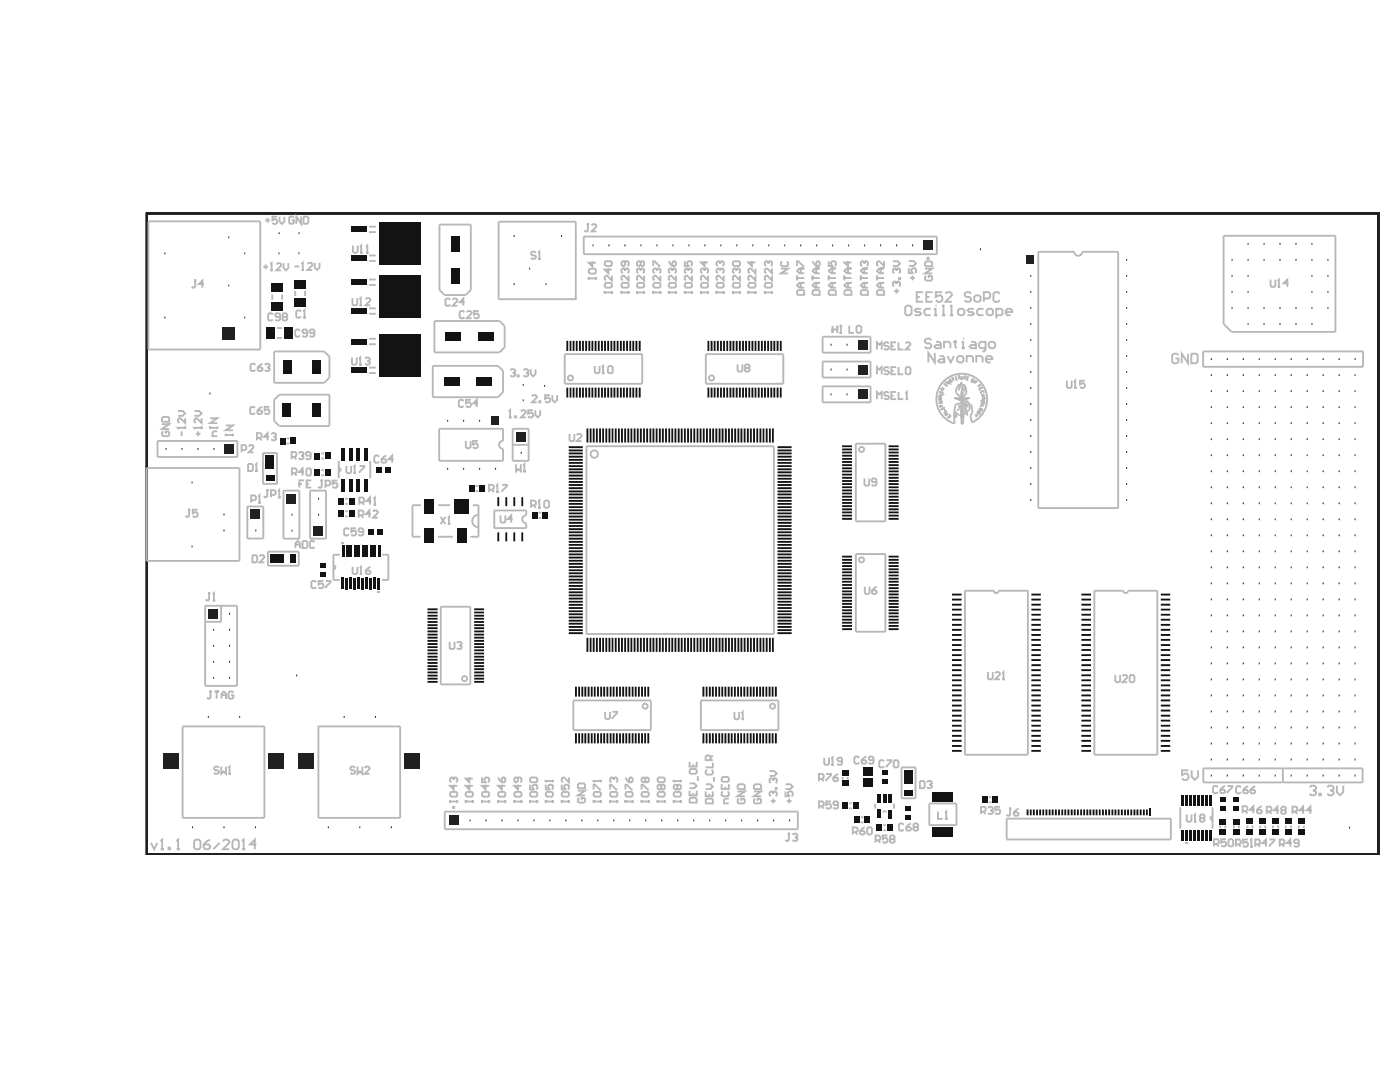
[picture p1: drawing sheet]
<svg xmlns="http://www.w3.org/2000/svg" width="271mm" height="207mm" viewBox="0 0 271 207" stroke-linecap="round" stroke-linejoin="round" font-family="sans-serif">
<path d="M28.4 41.3h238.4v123.8h-238.4z" fill="none" stroke="#231f20" stroke-width=".36"/>
<g fill="#231f20">
<path d="M86.8 157.7h1.9v1.9h-1.9z" fill-rule="evenodd"/>
<path d="M166 70.5h1.8v1.9h-1.8z" fill-rule="evenodd"/>
<path d="M198.6 49.5h1.6v1.5h-1.6z" fill-rule="evenodd"/>
<path d="M166 75.3h1.8v1.9h-1.8z" fill-rule="evenodd"/>
<path d="M166 65.7h1.8v1.9h-1.8z" fill-rule="evenodd"/>
<path d="M31.5 145.7h3.1v3h-3.1z" fill-rule="evenodd"/>
<path d="M40.3 117.7h1.9v1.9h-1.9z" fill-rule="evenodd"/>
<path d="M42.9 63.2h2.5v2.5h-2.5z" fill-rule="evenodd"/>
<path d="M51.9 145.7h3.1v3h-3.1z" fill-rule="evenodd"/>
<path d="M48.5 98.5h1.8v1.9h-1.8z" fill-rule="evenodd"/>
<path d="M60.6 101.7h1.9v1.8h-1.9z" fill-rule="evenodd"/>
<path d="M78.2 145.7h3.1v3h-3.1z" fill-rule="evenodd"/>
<path d="M95 80.6h1.6v1.5h-1.6z" fill-rule="evenodd"/>
<path d="M99.8 83.5h1.9v1.9h-1.9z" fill-rule="evenodd"/>
<path d="M178.7 46.5h1.8v1.9h-1.8z" fill-rule="evenodd"/>
<path d="M43.5 85.9h1.8v1.8h-1.8z" fill-rule="evenodd"/>
<path d="M55.5 95.5h1.8v1.8h-1.8z" fill-rule="evenodd"/>
<path d="M57.8 145.7h3v3h-3z" fill-rule="evenodd"/>
</g>
<g fill="#111317">
<path d="M57 57.7h2.2v1.6h-2.2z" fill-rule="evenodd"/>
<path d="M62.9 87.6h1.1v1.2h-1.1z" fill-rule="evenodd"/>
<path d="M73 102.4h1v1h-1z" fill-rule="evenodd"/>
<path d="M72.8 90.3h1v1.1h-1z" fill-rule="evenodd"/>
<path d="M74.5 90.2h1v1.1h-1z" fill-rule="evenodd"/>
</g>
<g fill="none" stroke="#111317" stroke-width=".36">
<path d="M91.8 119.6h1.9M91.8 117.8h1.9M91.8 118.4h1.9M91.8 131.2h1.9M91.8 130h1.9M91.8 130.6h1.9M91.8 127.6h1.9M91.8 128.2h1.9M91.8 128.8h1.9M91.8 124.5h1.9M91.8 125.1h1.9M91.8 125.7h1.9"/>
<path d="M91.8 126.4h1.9M91.8 122.1h1.9M91.8 122.7h1.9M91.8 123.3h1.9M91.8 123.9h1.9M91.8 120.3h1.9M91.8 120.9h1.9M91.8 121.5h1.9"/>
</g>
<g fill="#111317">
<path d="M169.7 156.6h.7v1.5h-.7z" fill-rule="evenodd"/>
<path d="M171.7 159.5h1.1v1.2h-1.1z" fill-rule="evenodd"/>
<path d="M172 156.6h.7v1.6h-.7z" fill-rule="evenodd"/>
<path d="M236.1 154.2h1.1v1h-1.1z" fill-rule="evenodd"/>
<path d="M238.6 154.2h1.1v1h-1.1z" fill-rule="evenodd"/>
<path d="M54.7 78h1.6v2.7h-1.6z" fill-rule="evenodd"/>
<path d="M54.8 69.7h1.5v2.6h-1.5z" fill-rule="evenodd"/>
<path d="M55 63.3h1.6v2.2h-1.6z" fill-rule="evenodd"/>
<path d="M57 54.2h2.2v1.6h-2.2z" fill-rule="evenodd"/>
<path d="M62.9 90.8h1.1v1.2h-1.1z" fill-rule="evenodd"/>
</g>
<path d="M66.3 111.7v2.2" fill="none" stroke="#111317" stroke-width=".43"/>
<g fill="#111317">
<path d="M65.5 96.3h1.1v1.3h-1.1z" fill-rule="evenodd"/>
<path d="M65.5 98.7h1.1v1.2h-1.1z" fill-rule="evenodd"/>
<path d="M65.9 92.6h.7v2.4h-.7z" fill-rule="evenodd"/>
<path d="M65.9 86.6h.7v2.4h-.7z" fill-rule="evenodd"/>
</g>
<path d="M67.1 111.7v2.2M67.9 111.7v2.2M68.7 111.7v2.2" fill="none" stroke="#111317" stroke-width=".43"/>
<g fill="#111317">
<path d="M67.5 96.3h1.1v1.2h-1.1z" fill-rule="evenodd"/>
<path d="M67.5 98.8h1.1v1.2h-1.1z" fill-rule="evenodd"/>
<path d="M67.5 92.6h.7v2.4h-.7z" fill-rule="evenodd"/>
<path d="M67.5 86.6h.7v2.4h-.7z" fill-rule="evenodd"/>
</g>
<path d="M70.2 111.7v2.2M71 111.7v2.2" fill="none" stroke="#111317" stroke-width=".43"/>
<g fill="#111317">
<path d="M70.6 92.6h.7v2.4h-.7z" fill-rule="evenodd"/>
<path d="M70.6 86.6h.7v2.4h-.7z" fill-rule="evenodd"/>
</g>
<path d="M72.5 111.7v2.2M73.3 111.7v2.2" fill="none" stroke="#111317" stroke-width=".43"/>
<path d="M87.3 51.9h1.6v2.9h-1.6z" fill-rule="evenodd" fill="#111317"/>
<path d="M91.8 119h1.9M98 102.9v1.8M99.5 102.9v1.8M91.8 131.8h1.9M91.8 127h1.9M91.8 129.4h1.9" fill="none" stroke="#111317" stroke-width=".36"/>
<path d="M104.9 99h1.1v1.2h-1.1z" fill-rule="evenodd" fill="#111317"/>
<g fill="none" stroke="#111317" stroke-width=".36">
<path d="M114.3 82.8v2.8M114.9 82.8v2.8M115.5 82.8v2.8M116.7 82.8v2.8M117.3 82.8v2.8M117.9 82.8v2.8M119.2 82.8v2.8M119.8 82.8v2.8M120.4 82.8v2.8M121.6 82.8v2.8M122.2 82.8v2.8M122.8 82.8v2.8"/>
<path d="M124 82.8v2.8M124.6 82.8v2.8M125.2 82.8v2.8M125.9 82.8v2.8M126.5 82.8v2.8M127.1 82.8v2.8M127.7 82.8v2.8M128.3 82.8v2.8M128.9 82.8v2.8M129.5 82.8v2.8M130.1 82.8v2.8M130.7 82.8v2.8"/>
<path d="M131.3 82.8v2.8M131.9 82.8v2.8M132.5 82.8v2.8M133.2 82.8v2.8M134.4 82.8v2.8M135 82.8v2.8M135.6 82.8v2.8M136.8 82.8v2.8M137.4 82.8v2.8M138 82.8v2.8M139.3 82.8v2.8M139.8 82.8v2.8"/>
<path d="M140.5 82.8v2.8M141.7 82.8v2.8M142.3 82.8v2.8M142.9 82.8v2.8M144.1 82.8v2.8M144.7 82.8v2.8M145.3 82.8v2.8M146.5 82.8v2.8M147.2 82.8v2.8M147.8 82.8v2.8M149 82.8v2.8M149.6 82.8v2.8"/>
<path d="M112.1 132.8v1.9M112.7 132.8v1.9M113.3 132.8v1.9M114.5 132.8v1.9M115.1 132.8v1.9M115.7 132.8v1.9M116.9 132.8v1.9M117.5 132.8v1.9M118.2 132.8v1.9M119.4 132.8v1.9M120 132.8v1.9M120.6 132.8v1.9"/>
<path d="M121.8 132.8v1.9M122.4 132.8v1.9M123 132.8v1.9M124.3 132.8v1.9M124.8 132.8v1.9M125.5 132.8v1.9M136.7 132.8v1.9M137.4 132.8v1.9M138 132.8v1.9M139.2 132.8v1.9M139.8 132.8v1.9M140.4 132.8v1.9"/>
<path d="M141.6 132.8v1.9M142.2 132.8v1.9M142.8 132.8v1.9M144 132.8v1.9M144.7 132.8v1.9M145.3 132.8v1.9M146.5 132.8v1.9M147.1 132.8v1.9M147.7 132.8v1.9M148.9 132.8v1.9M149.5 132.8v1.9M150.1 132.8v1.9"/>
<path d="M112.1 141.8v1.9M112.7 141.8v1.9M113.3 141.8v1.9M114.5 141.8v1.9M115.1 141.8v1.9M115.7 141.8v1.9M116.9 141.8v1.9M117.5 141.8v1.9M118.2 141.8v1.9M119.4 141.8v1.9M120 141.8v1.9M120.6 141.8v1.9"/>
<path d="M121.8 141.8v1.9M122.4 141.8v1.9M123 141.8v1.9M124.3 141.8v1.9M124.8 141.8v1.9M125.5 141.8v1.9M136.7 141.8v1.9M137.4 141.8v1.9M138 141.8v1.9M139.2 141.8v1.9M139.8 141.8v1.9M140.4 141.8v1.9"/>
<path d="M141.6 141.8v1.9M142.2 141.8v1.9M142.8 141.8v1.9M144 141.8v1.9M144.7 141.8v1.9M145.3 141.8v1.9M146.5 141.8v1.9M147.1 141.8v1.9M147.7 141.8v1.9M148.9 141.8v1.9M149.5 141.8v1.9M150.1 141.8v1.9"/>
<path d="M198.9 156.5v1.1M199.5 156.5v1.1M200.7 156.5v1.1M201.3 156.5v1.1M201.9 156.5v1.1M202.5 156.5v1.1M203.1 156.5v1.1M203.7 156.5v1.1M204.3 156.5v1.1M204.9 156.5v1.1M205.6 156.5v1.1M206.2 156.5v1.1"/>
<path d="M206.8 156.5v1.1M207.4 156.5v1.1M208.6 156.5v1.1M209.2 156.5v1.1M209.8 156.5v1.1M211 156.5v1.1M211.6 156.5v1.1M212.2 156.5v1.1M213.5 156.5v1.1M214 156.5v1.1M214.7 156.5v1.1M215.9 156.5v1.1"/>
<path d="M216.5 156.5v1.1M217.1 156.5v1.1M218.3 156.5v1.1M218.9 156.5v1.1M219.5 156.5v1.1M220.7 156.5v1.1M221.4 156.5v1.1M222 156.5v1.1"/>
</g>
<path d="M228.8 160.6v2M229.6 160.6v2M230.4 160.6v2M231.1 160.6v2M231.9 160.6v2M233.5 160.6v2M234.3 160.6v2" fill="none" stroke="#111317" stroke-width=".43"/>
<g fill="#111317">
<path d="M236 160.3h1.3v1.1h-1.3z" fill-rule="evenodd"/>
<path d="M236 158.3h1.3v1.1h-1.3z" fill-rule="evenodd"/>
<path d="M236.1 155.9h1.1v1h-1.1z" fill-rule="evenodd"/>
<path d="M238.6 155.9h1.1v1h-1.1z" fill-rule="evenodd"/>
</g>
<path d="M66.4 105.5v2.2M67.2 105.5v2.2M67.9 105.5v2.2M68.7 105.5v2.2M70.3 105.5v2.2M71 105.5v2.2M72.6 105.5v2.2M73.4 105.5v2.2" fill="none" stroke="#111317" stroke-width=".43"/>
<path d="M87.3 45.7h1.6v2.9h-1.6z" fill-rule="evenodd" fill="#111317"/>
<g fill="none" stroke="#111317" stroke-width=".36">
<path d="M109.8 65.9v2M109.8 74.9v2M110.4 65.9v2M110.4 74.9v2M111 65.9v2M111 74.9v2M111.6 65.9v2M111.6 74.9v2M112.2 65.9v2M112.2 74.9v2M112.8 65.9v2M112.8 74.9v2"/>
<path d="M113.4 65.9v2M113.4 74.9v2M114.1 65.9v2M114.1 74.9v2M114.6 65.9v2M114.6 74.9v2M115.3 65.9v2M115.3 74.9v2M115.9 65.9v2M115.9 74.9v2M116.5 65.9v2M116.5 74.9v2"/>
<path d="M117.1 65.9v2M117.1 74.9v2M117.7 65.9v2M117.7 74.9v2M118.3 65.9v2M118.3 74.9v2M119.5 65.9v2M119.5 74.9v2M120.1 65.9v2M120.1 74.9v2M120.7 65.9v2M120.7 74.9v2"/>
<path d="M122 65.9v2M122 74.9v2M122.6 65.9v2M122.6 74.9v2M123.2 65.9v2M123.2 74.9v2M137.1 65.9v2M137.1 74.9v2M137.7 65.9v2M137.7 74.9v2M138.9 65.9v2M138.9 74.9v2"/>
<path d="M139.5 65.9v2M139.5 74.9v2M140.1 65.9v2M140.1 74.9v2M141.4 65.9v2M141.4 74.9v2M141.9 65.9v2M141.9 74.9v2M142.6 65.9v2M142.6 74.9v2M143.8 65.9v2M143.8 74.9v2"/>
<path d="M144.4 65.9v2M144.4 74.9v2M145 65.9v2M145 74.9v2M145.6 65.9v2M145.6 74.9v2M146.2 65.9v2M146.2 74.9v2M146.8 65.9v2M146.8 74.9v2M147.4 65.9v2M147.4 74.9v2"/>
<path d="M148 65.9v2M148 74.9v2M148.6 65.9v2M148.6 74.9v2M149.3 65.9v2M149.3 74.9v2M149.9 65.9v2M149.9 74.9v2M150.5 65.9v2M150.5 74.9v2M98 96.1v1.8M99.5 96.1v1.8"/>
<path d="M114.3 123.3v2.7M114.9 123.3v2.7M115.5 123.3v2.7M116.7 123.3v2.7M117.3 123.3v2.7M117.9 123.3v2.7M119.2 123.3v2.7M119.8 123.3v2.7M120.4 123.3v2.7M121.6 123.3v2.7M122.2 123.3v2.7M122.8 123.3v2.7"/>
<path d="M124 123.3v2.7M124.6 123.3v2.7M125.2 123.3v2.7M125.9 123.3v2.7M126.5 123.3v2.7M127.1 123.3v2.7M127.7 123.3v2.7M128.3 123.3v2.7M128.9 123.3v2.7M129.5 123.3v2.7M130.1 123.3v2.7M130.7 123.3v2.7"/>
<path d="M131.3 123.3v2.7M131.9 123.3v2.7M132.5 123.3v2.7M133.2 123.3v2.7M134.4 123.3v2.7M135 123.3v2.7M135.6 123.3v2.7M136.8 123.3v2.7M137.4 123.3v2.7M138 123.3v2.7M139.3 123.3v2.7M139.8 123.3v2.7"/>
<path d="M140.5 123.3v2.7M141.7 123.3v2.7M142.3 123.3v2.7M142.9 123.3v2.7M144.1 123.3v2.7M144.7 123.3v2.7M145.3 123.3v2.7M146.5 123.3v2.7M147.2 123.3v2.7M147.8 123.3v2.7M149 123.3v2.7M149.6 123.3v2.7"/>
</g>
<g fill="#111317">
<path d="M169.7 153.6h.7v1.5h-.7z" fill-rule="evenodd"/>
<path d="M170.8 153.6h.7v1.6h-.7z" fill-rule="evenodd"/>
<path d="M172 153.6h.7v1.6h-.7z" fill-rule="evenodd"/>
</g>
<path d="M228.8 153.7v2.1M229.6 153.7v2.1M230.4 153.7v2.1M231.1 153.7v2.1M231.9 153.7v2.1M233.5 153.7v2.1M234.3 153.7v2.1" fill="none" stroke="#111317" stroke-width=".43"/>
<g fill="#111317">
<path d="M52.3 107.2h2.7v1.7h-2.7z" fill-rule="evenodd"/>
<path d="M56.2 107.2h1.1v1.7h-1.1z" fill-rule="evenodd"/>
<path d="M61.9 110.6h1.1v1h-1.1z" fill-rule="evenodd"/>
<path d="M60.9 87.6h1.1v1.2h-1.1z" fill-rule="evenodd"/>
<path d="M71.3 102.3h1v1.1h-1z" fill-rule="evenodd"/>
</g>
<g fill="none" stroke="#111317" stroke-width=".36">
<path d="M82.7 119.6h2M82.7 118.4h2M82.7 117.8h2M82.7 131.2h2M82.7 130.6h2M82.7 130h2M82.7 128.8h2M82.7 128.2h2M82.7 127.6h2M82.7 126.4h2M82.7 125.7h2M82.7 125.1h2"/>
<path d="M82.7 124.5h2M82.7 123.9h2M82.7 123.3h2M82.7 122.7h2M82.7 122.1h2M82.7 121.5h2M82.7 120.9h2M82.7 120.3h2"/>
</g>
<path d="M92.2 73h2.9v1.6h-2.9z" fill-rule="evenodd" fill="#111317"/>
<g fill="none" stroke="#111317" stroke-width=".36">
<path d="M110.1 99.9h2.7M110.1 98.7h2.7M110.1 98.1h2.7M110.1 97.4h2.7M110.1 96.2h2.7M110.1 95.6h2.7M110.1 95h2.7M110.1 93.8h2.7M110.1 93.2h2.7M110.1 92.6h2.7M110.1 91.3h2.7M110.1 90.7h2.7"/>
<path d="M110.1 90.1h2.7M110.1 88.9h2.7M110.1 88.3h2.7M110.1 87.7h2.7M110.1 86.5h2.7M150.5 99.9h2.7M150.5 98.7h2.7M150.5 98.1h2.7M150.5 97.4h2.7M150.5 96.2h2.7M150.5 95.6h2.7M150.5 95h2.7"/>
<path d="M150.5 93.8h2.7M150.5 93.2h2.7M150.5 92.6h2.7M150.5 91.3h2.7M150.5 90.7h2.7M150.5 90.1h2.7M150.5 88.9h2.7M150.5 88.3h2.7M150.5 87.7h2.7M150.5 86.5h2.7M163 99.1h1.9M163 98.5h1.9"/>
<path d="M163 97.9h1.9M163 96.7h1.9M163 96h1.9M163 95.4h1.9M163 94.8h1.9M163 94.2h1.9M163 93.6h1.9M163 93h1.9M163 92.4h1.9M163 91.8h1.9M163 91.1h1.9M163 90.6h1.9"/>
<path d="M163 89.9h1.9M163 88.7h1.9M163 88.1h1.9M163 87.5h1.9M163 86.3h1.9M110.1 118.8h2.7M110.1 118.2h2.7M110.1 117.6h2.7M110.1 116.4h2.7M110.1 115.7h2.7M110.1 115.1h2.7M110.1 113.9h2.7"/>
<path d="M110.1 113.3h2.7M110.1 112.7h2.7M110.1 111.5h2.7M110.1 110.8h2.7M110.1 110.3h2.7M110.1 109h2.7M110.1 108.4h2.7M110.1 107.8h2.7M110.1 107.2h2.7M110.1 106.6h2.7M110.1 106h2.7M110.1 105.4h2.7"/>
<path d="M110.1 104.8h2.7M110.1 104.2h2.7M110.1 103.5h2.7M110.1 102.9h2.7M110.1 102.3h2.7M110.1 101.1h2.7M110.1 100.5h2.7M150.5 118.8h2.7M150.5 118.2h2.7M150.5 117.6h2.7M150.5 116.4h2.7M150.5 115.7h2.7"/>
<path d="M150.5 115.1h2.7M150.5 113.9h2.7M150.5 113.3h2.7M150.5 112.7h2.7M150.5 111.5h2.7M150.5 110.8h2.7M150.5 110.3h2.7M150.5 109h2.7M150.5 108.4h2.7M150.5 107.8h2.7M150.5 107.2h2.7M150.5 106.6h2.7"/>
<path d="M150.5 106h2.7M150.5 105.4h2.7M150.5 104.8h2.7M150.5 104.2h2.7M150.5 103.5h2.7M150.5 102.9h2.7M150.5 102.3h2.7M150.5 101.1h2.7M150.5 100.5h2.7M163 119.8h1.9M163 118.6h1.9M163 118h1.9"/>
<path d="M163 117.4h1.9M163 116.2h1.9M163 115.6h1.9M163 114.9h1.9M163 113.7h1.9M163 113.1h1.9M163 112.5h1.9M163 111.3h1.9M163 110.7h1.9M163 110.1h1.9M163 108.2h1.9M163 107.6h1.9"/>
<path d="M163 108.8h1.9M163 100.3h1.9M110.1 122.4h2.7M110.1 121.2h2.7M110.1 120.6h2.7M110.1 120h2.7M150.5 122.4h2.7M150.5 121.2h2.7M150.5 120.6h2.7M150.5 120h2.7M163 121h1.9M163 120.4h1.9"/>
</g>
<g fill="#111317">
<path d="M169.6 159.4h1.1v1.2h-1.1z" fill-rule="evenodd"/>
<path d="M175.1 157.7h1.1v.9h-1.1z" fill-rule="evenodd"/>
<path d="M175 152.7h1.7v1.2h-1.7z" fill-rule="evenodd"/>
</g>
<g fill="none" stroke="#111317" stroke-width=".36">
<path d="M172 97.9h1.9M172 98.5h1.9M172 99.1h1.9M172 94.8h1.9M172 95.4h1.9M172 96h1.9M172 96.7h1.9M172 92.4h1.9M172 93h1.9M172 93.6h1.9M172 94.2h1.9M172 89.9h1.9"/>
<path d="M172 90.6h1.9M172 91.1h1.9M172 91.8h1.9M172 87.5h1.9M172 88.1h1.9M172 88.7h1.9M172 86.3h1.9M172 119.8h1.9M172 117.4h1.9M172 118h1.9M172 118.6h1.9M172 114.9h1.9"/>
<path d="M172 115.6h1.9M172 116.2h1.9M172 112.5h1.9M172 113.1h1.9M172 113.7h1.9M172 110.1h1.9M172 110.7h1.9M172 111.3h1.9M172 107.6h1.9M172 108.2h1.9M172 108.8h1.9M172 100.3h1.9"/>
<path d="M184.2 119.8h1.9M184.2 115h1.9M184.2 117.9h1.9M184.2 118.9h1.9M184.2 115.9h1.9M199.6 119.8h1.8M199.6 115h1.8M199.6 117.9h1.8M199.6 118.9h1.8M199.6 115.9h1.8M209.3 119.8h1.8M209.3 115h1.8"/>
<path d="M209.3 117.9h1.8M209.3 118.9h1.8M209.3 115.9h1.8M172 120.4h1.9M172 121h1.9M184.2 137.4h1.9M184.2 138.4h1.9M184.2 135.4h1.9M184.2 132.5h1.9M184.2 133.5h1.9M184.2 129.6h1.9M184.2 130.6h1.9"/>
<path d="M184.2 127.6h1.9M184.2 128.6h1.9M184.2 124.7h1.9M184.2 125.7h1.9M184.2 122.8h1.9M184.2 123.7h1.9M184.2 120.8h1.9M199.6 137.4h1.8M199.6 138.4h1.8M199.6 135.4h1.8M199.6 132.5h1.8M199.6 133.5h1.8"/>
<path d="M199.6 129.6h1.8M199.6 130.6h1.8M199.6 127.6h1.8M199.6 128.6h1.8M199.6 124.7h1.8M199.6 125.7h1.8M199.6 122.8h1.8M199.6 123.7h1.8M199.6 120.8h1.8M209.3 137.4h1.8M209.3 138.4h1.8M209.3 135.4h1.8"/>
<path d="M209.3 132.5h1.8M209.3 133.5h1.8M209.3 129.6h1.8M209.3 130.6h1.8M209.3 127.6h1.8M209.3 128.6h1.8M209.3 124.7h1.8M209.3 125.7h1.8M209.3 122.8h1.8M209.3 123.7h1.8M209.3 120.8h1.8M184.2 145.2h1.9"/>
<path d="M184.2 142.3h1.9M184.2 143.2h1.9M184.2 140.3h1.9M199.6 145.2h1.8M199.6 142.3h1.8M199.6 143.2h1.8M199.6 140.3h1.8M209.3 145.2h1.8M209.3 142.3h1.8M209.3 143.2h1.8M209.3 140.3h1.8"/>
</g>
<g fill="#111317">
<path d="M51.4 92h1.7v1.1h-1.7z" fill-rule="evenodd"/>
<path d="M51.4 88.1h1.7v2.6h-1.7z" fill-rule="evenodd"/>
<path d="M52.6 58.4h2.1v1.6h-2.1z" fill-rule="evenodd"/>
<path d="M51.5 63.3h1.6v2.2h-1.6z" fill-rule="evenodd"/>
<path d="M61.9 108.9h1.1v1h-1.1z" fill-rule="evenodd"/>
<path d="M60.8 90.8h1.2v1.2h-1.2z" fill-rule="evenodd"/>
<path d="M60.5 78h1.6v2.7h-1.6z" fill-rule="evenodd"/>
<path d="M60.5 69.7h1.6v2.6h-1.6z" fill-rule="evenodd"/>
</g>
<path d="M69.4 111.7v2.2M71.8 111.7v2.2" fill="none" stroke="#111317" stroke-width=".43"/>
<g fill="#111317">
<path d="M69 92.6h.7v2.4h-.7z" fill-rule="evenodd"/>
<path d="M69 86.6h.7v2.4h-.7z" fill-rule="evenodd"/>
</g>
<path d="M82.7 119h2M82.7 131.8h2M82.7 129.4h2M82.7 127h2" fill="none" stroke="#111317" stroke-width=".36"/>
<g fill="#111317">
<path d="M82.2 102.1h1.8v2.8h-1.8z" fill-rule="evenodd"/>
<path d="M82.2 96.5h1.8v2.8h-1.8z" fill-rule="evenodd"/>
</g>
<path d="M96.4 102.9v1.8" fill="none" stroke="#111317" stroke-width=".36"/>
<g fill="#111317">
<path d="M87.9 96.5h2.8v2.8h-2.8z" fill-rule="evenodd"/>
<path d="M88.4 102.1h1.8v2.8h-1.8z" fill-rule="evenodd"/>
<path d="M90.7 93.9h1.2v1.2h-1.2z" fill-rule="evenodd"/>
<path d="M92.8 93.8h1.1v1.2h-1.1z" fill-rule="evenodd"/>
<path d="M92.5 64.3h2.9v1.6h-2.9z" fill-rule="evenodd"/>
</g>
<path d="M101.1 102.9v1.8" fill="none" stroke="#111317" stroke-width=".36"/>
<path d="M102.9 99h1.1v1.3h-1.1z" fill-rule="evenodd" fill="#111317"/>
<g fill="none" stroke="#111317" stroke-width=".36">
<path d="M110.1 99.3h2.7M110.1 96.8h2.7M110.1 94.4h2.7M110.1 92h2.7M110.1 89.5h2.7M110.1 87.1h2.7M113.7 82.8v2.8M116.1 82.8v2.8M118.5 82.8v2.8M121 82.8v2.8M123.4 82.8v2.8M133.7 82.8v2.8"/>
<path d="M136.2 82.8v2.8M138.6 82.8v2.8M141.1 82.8v2.8M143.5 82.8v2.8M145.9 82.8v2.8M148.4 82.8v2.8M150.5 99.3h2.7M150.5 96.8h2.7M150.5 94.4h2.7M150.5 92h2.7M150.5 89.5h2.7M150.5 87.1h2.7"/>
<path d="M110.1 119.4h2.7M110.1 116.9h2.7M110.1 114.5h2.7M110.1 112.1h2.7M110.1 109.6h2.7M110.1 101.7h2.7M150.5 119.4h2.7M150.5 116.9h2.7M150.5 114.5h2.7M150.5 112.1h2.7M150.5 109.6h2.7M150.5 101.7h2.7"/>
<path d="M110.1 121.8h2.7M111.5 132.8v1.9M113.9 132.8v1.9M116.3 132.8v1.9M118.8 132.8v1.9M121.2 132.8v1.9M123.6 132.8v1.9M136.1 132.8v1.9M138.6 132.8v1.9M141 132.8v1.9M143.4 132.8v1.9M145.9 132.8v1.9"/>
<path d="M148.3 132.8v1.9M150.5 121.8h2.7M111.5 141.8v1.9M113.9 141.8v1.9M116.3 141.8v1.9M118.8 141.8v1.9M121.2 141.8v1.9M123.6 141.8v1.9M136.1 141.8v1.9M138.6 141.8v1.9M141 141.8v1.9M143.4 141.8v1.9"/>
<path d="M145.9 141.8v1.9M148.3 141.8v1.9"/>
</g>
<g fill="#111317">
<path d="M165.3 157.9h1.1v1.2h-1.1z" fill-rule="evenodd"/>
<path d="M162.9 148.9h1.3v1.1h-1.3z" fill-rule="evenodd"/>
<path d="M162.9 150.9h1.3v1.1h-1.3z" fill-rule="evenodd"/>
</g>
<path d="M163 99.7h1.9M163 97.2h1.9M163 86.9h1.9M163 89.3h1.9M163 119.2h1.9M163 116.8h1.9M163 114.3h1.9M163 111.9h1.9M163 109.4h1.9M163 121.7h1.9" fill="none" stroke="#111317" stroke-width=".36"/>
<g fill="#111317">
<path d="M175.1 155.9h1.1v1h-1.1z" fill-rule="evenodd"/>
<path d="M167.3 157.9h1.1v1.2h-1.1z" fill-rule="evenodd"/>
<path d="M170.6 150.7h1.1v.9h-1.1z" fill-rule="evenodd"/>
<path d="M170.6 149h1.1v.9h-1.1z" fill-rule="evenodd"/>
<path d="M167 148.5h1.9v1.6h-1.9z" fill-rule="evenodd"/>
<path d="M167 150.5h1.9v1.6h-1.9z" fill-rule="evenodd"/>
<path d="M175 148.9h1.7v2.6h-1.7z" fill-rule="evenodd"/>
</g>
<path d="M172 97.2h1.9M172 99.7h1.9M172 86.9h1.9M172 89.3h1.9M172 116.8h1.9M172 119.2h1.9M172 109.4h1.9M172 111.9h1.9M172 114.3h1.9M172 121.7h1.9" fill="none" stroke="#111317" stroke-width=".36"/>
<g fill="#111317">
<path d="M180.5 159.9h3.9v1.8h-3.9z" fill-rule="evenodd"/>
<path d="M180.5 153.2h3.9v1.8h-3.9z" fill-rule="evenodd"/>
</g>
<g fill="none" stroke="#111317" stroke-width=".36">
<path d="M184.2 116.9h1.9M199.6 116.9h1.8M209.3 116.9h1.8M184.2 136.4h1.9M184.2 139.3h1.9M184.2 126.7h1.9M184.2 131.5h1.9M184.2 134.5h1.9M184.2 121.8h1.9M199.6 136.4h1.8M199.6 139.3h1.8M199.6 126.7h1.8"/>
<path d="M199.6 131.5h1.8M199.6 134.5h1.8M199.6 121.8h1.8M209.3 136.4h1.8M209.3 139.3h1.8M209.3 126.7h1.8M209.3 131.5h1.8M209.3 134.5h1.8M209.3 121.8h1.8M184.2 141.3h1.9M184.2 144.2h1.9M199.6 141.3h1.8"/>
<path d="M199.6 144.2h1.8M200.1 156.5v1.1M208 156.5v1.1M209.3 141.3h1.8M209.3 144.2h1.8M210.4 156.5v1.1M212.8 156.5v1.1M215.3 156.5v1.1"/>
</g>
<path d="M222.4 156.3h.4v1.5h-.4z" fill-rule="evenodd" fill="#111317"/>
<path d="M217.7 156.5v1.1M220.1 156.5v1.1" fill="none" stroke="#111317" stroke-width=".36"/>
<path d="M232.7 160.6v2" fill="none" stroke="#111317" stroke-width=".43"/>
<g fill="#111317">
<path d="M238.6 160.3h1.3v1.1h-1.3z" fill-rule="evenodd"/>
<path d="M238.6 158.3h1.3v1.1h-1.3z" fill-rule="evenodd"/>
<path d="M241.3 158.3h1.2v1.1h-1.2z" fill-rule="evenodd"/>
<path d="M241.3 160.4h1.2v1h-1.2z" fill-rule="evenodd"/>
<path d="M243.8 158.3h1.2v1.1h-1.2z" fill-rule="evenodd"/>
<path d="M243.8 160.4h1.2v1h-1.2z" fill-rule="evenodd"/>
<path d="M246.2 158.3h1.3v1.1h-1.3z" fill-rule="evenodd"/>
<path d="M246.2 160.4h1.3v1h-1.3z" fill-rule="evenodd"/>
<path d="M248.7 158.3h1.2v1.1h-1.2z" fill-rule="evenodd"/>
<path d="M248.7 160.4h1.2v1h-1.2z" fill-rule="evenodd"/>
<path d="M251.2 158.3h1.3v1.1h-1.3z" fill-rule="evenodd"/>
<path d="M251.2 160.4h1.3v1h-1.3z" fill-rule="evenodd"/>
<path d="M54.1 84.7h1.1v1.2h-1.1z" fill-rule="evenodd"/>
<path d="M56.2 84.6h1.1v1.2h-1.1z" fill-rule="evenodd"/>
<path d="M52.6 54.9h2.1v1.6h-2.1z" fill-rule="evenodd"/>
</g>
<path d="M69.5 105.5v2.2M71.8 105.5v2.2" fill="none" stroke="#111317" stroke-width=".43"/>
<g fill="none" stroke="#111317" stroke-width=".36">
<path d="M118.9 65.9v2M118.9 74.9v2M121.3 65.9v2M121.3 74.9v2M123.8 65.9v2M123.8 74.9v2M138.3 65.9v2M138.3 74.9v2M140.7 65.9v2M140.7 74.9v2M143.2 65.9v2M143.2 74.9v2"/>
<path d="M151.1 65.9v2M151.1 74.9v2M96.4 96.1v1.8M101.1 96.1v1.8M113.7 123.3v2.7M116.1 123.3v2.7M118.5 123.3v2.7M121 123.3v2.7M123.4 123.3v2.7M133.7 123.3v2.7M136.2 123.3v2.7M138.6 123.3v2.7"/>
<path d="M141.1 123.3v2.7M143.5 123.3v2.7M145.9 123.3v2.7M148.4 123.3v2.7"/>
</g>
<g fill="#111317">
<path d="M165.1 155.2h1.1v1.2h-1.1z" fill-rule="evenodd"/>
<path d="M163 155.2h1.1v1.2h-1.1z" fill-rule="evenodd"/>
<path d="M190 154h1.2v1.2h-1.2z" fill-rule="evenodd"/>
<path d="M192.1 154h1.1v1.3h-1.1z" fill-rule="evenodd"/>
</g>
<path d="M232.7 153.7v2.1" fill="none" stroke="#111317" stroke-width=".43"/>
<g fill="#111317">
<path d="M67.9 65.5h3.1v1.1h-3.1z" fill-rule="evenodd"/>
<path d="M86 73h2.9v1.6h-2.9z" fill-rule="evenodd"/>
</g>
<g fill="none" stroke="#111317" stroke-width=".36">
<path d="M224.6 119.8h1.9M224.6 118.9h1.9M224.6 117.9h1.9M224.6 115h1.9M224.6 115.9h1.9M224.6 138.4h1.9M224.6 137.4h1.9M224.6 135.4h1.9M224.6 133.5h1.9M224.6 132.5h1.9M224.6 130.6h1.9M224.6 129.6h1.9"/>
<path d="M224.6 128.6h1.9M224.6 127.6h1.9M224.6 125.7h1.9M224.6 124.7h1.9M224.6 123.7h1.9M224.6 122.8h1.9M224.6 120.8h1.9M224.6 145.2h1.9M224.6 143.2h1.9M224.6 142.3h1.9M224.6 140.3h1.9"/>
</g>
<g fill="#111317">
<path d="M67.9 71h3.1v1.2h-3.1z" fill-rule="evenodd"/>
<path d="M67.9 59.6h3.1v1.1h-3.1z" fill-rule="evenodd"/>
<path d="M67.9 49.4h3.1v1.1h-3.1z" fill-rule="evenodd"/>
<path d="M67.9 54h3.1v1.2h-3.1z" fill-rule="evenodd"/>
<path d="M67.9 43.8h3.1v1.1h-3.1z" fill-rule="evenodd"/>
<path d="M86.3 64.3h2.9v1.6h-2.9z" fill-rule="evenodd"/>
</g>
<path d="M224.6 116.9h1.9M224.6 139.3h1.9M224.6 136.4h1.9M224.6 134.5h1.9M224.6 131.5h1.9M224.6 126.7h1.9M224.6 121.8h1.9M224.6 144.2h1.9M224.6 141.3h1.9" fill="none" stroke="#111317" stroke-width=".36"/>
<g fill="#111317">
<path d="M73.5 43h7.9v8.2h-7.9z" fill-rule="evenodd"/>
<path d="M73.5 53.3h7.9v8.1h-7.9z" fill-rule="evenodd"/>
<path d="M73.5 64.7h7.9v8.2h-7.9z" fill-rule="evenodd"/>
</g>
<g fill="#b5b7b8">
<path d="M66.1 104.9h.5v.3h-.5z"/>
<path d="M229.3 162.9h.5v.3h-.5z"/>
<path d="M73.1 114.2h.5v.3h-.5z"/>
</g>
<g fill="none" stroke="#b5b7b8" stroke-width=".36">
<path d="M28.7 42.8h21.7v24.8h-21.7zM38 54.2h-.4h.2v1.2l-.2 .2h-.3l-.2-.2M39.4 54.9h-.9l.7-.7v1.4M51 51.6h.9M51.3 42.6h.9M51.4 51.1v1M51.8 42.2v.9M52.3 51.1l.3-.2v1.4h.2h-.5M52.7 57v.9M53.5 51.1l.2-.2h.5l.2 .2v.2l-.9 1h.9M53.6 41.9h-.9v.7l.5-.2h.2l.2 .2v.5l-.2 .2h-.5l-.2-.2M54.1 41.9v.9l.5 .5 .4-.5v-.9"/>
<path d="M54.6 57v.9M54.9 50.9v.9l.4 .5 .5-.5v-.9M56.9 42.1l-.3-.2h-.4l-.2 .2v.9l.2 .3h.4l.3-.3v-.4h-.5M57 51.5h.9M57.1 56.2v1M58.3 41.9v1.4l-.9-1.4v1.4M58.4 51.1l.2-.3v1.4h.2h-.4M58.7 41.9h.7l.3 .2v.9l-.3 .3h-.7zM59.1 56.2v1M59.5 51.1l.3-.3h.4l.2 .3v.2l-.9 .9h.9M60.9 50.8v1l.5 .4 .4-.4v-1M68.2 57.6v1.2l.2 .2h.5l.2-.2v-1.2"/>
<path d="M68.3 47.5v1.2l.2 .2h.5l.2-.2v-1.2M69.6 57.9l.2-.3v1.4h.3h-.5M69.7 47.7l.2-.2v1.4h.3h-.5M70.7 57.9l.3-.3h.4l.3 .3v.2l-1 .9h1M70.8 47.7l.3-.2v1.4h.2h-.5M71.4 59.6h1.3M71.4 55.1h1.3M71.4 54h1.3M71.4 50.5h1.3M71.4 49.4h1.3M71.4 43.8h1.3M71.4 44.9h1.3"/>
<path d="M85.1 43.4h6v12.7l-1 .9h-4.1l-.9-.9zM87.1 58l-.2-.3h-.5l-.2 .3v.9l.2 .2h.5l.2-.2M87.6 58l.2-.3h.5l.2 .3v.2l-.9 .9h.9M89.9 58.4h-.9l.7-.7v1.4M96.5 42.9h14.9v15h-14.9v-15M103.7 48.9l-.3-.2h-.4l-.2 .4 .2 .3h.4l.3 .2v.2l-.3 .2h-.4l-.2-.2M104.2 48.9l.2-.2v1.3h.2h-.4M113 45.7h68.3v3.4h-68.3zM113.9 52.2l.3-.2h.9l.2 .2v.4l-.2 .3h-.9l-.3-.3zM114 43.4h-.4h.2v1.1l-.2 .3h-.3l-.2-.3M114.5 43.6l.2-.2h.5l.2 .2v.2l-.9 1h.9M114.6 50.6v.9l-.7-.7h1.4"/>
<path d="M115.3 53.6v.4v-.2h-1.4v-.2v.4M117 54.9l.3-.2h.9l.2 .2v.5l-.2 .2h-.9l-.3-.2zM117 50.7l.3-.2h.9l.2 .2v.5l-.2 .2h-.9l-.3-.2zM117.7 51.9v.9l-.7-.7h1.4M118.4 53.3v.9l-.9-.9-.5 .2v.5l.3 .2M118.4 56.3v.5v-.2h-1.4v-.3v.5M120.3 54.9l.2-.2h.9l.3 .2v.5l-.3 .2h-.9l-.2-.2zM120.5 52.8l-.2-.2v-.5l.2-.2 .5 .2v.3v-.3l.2-.2h.2l.3 .2v.5l-.3 .2M121 50.5v.7l-.3 .2h-.2l-.2-.2v-.5l.2-.2h.9l.3 .2v.5l-.3 .2M121.7 53.3v.9l-1-.9-.4 .2v.5l.2 .2M121.7 56.3v.5v-.2h-1.4v-.3v.5M123.3 54.9l.2-.2h.9l.3 .2v.5l-.3 .2h-.9l-.2-.2z"/>
<path d="M123.3 50.7l.2-.2 .5 .2 .2-.2h.2l.3 .2v.5l-.3 .2h-.2l-.2-.2-.3 .2h-.2l-.2-.2zM123.5 52.8l-.2-.2v-.5l.2-.2 .5 .2v.3v-.3l.2-.2h.2l.3 .2v.5l-.3 .2M124 50.7v.5M124.7 53.3v.9l-1-.9-.4 .2v.5l.2 .2M124.7 56.3v.5v-.2h-1.4v-.3v.5M126.4 54.9l.3-.2h.9l.2 .2v.5l-.2 .2h-.9l-.3-.2zM126.4 51.4v-.9h.3l.9 .9h.2M126.7 52.8l-.3-.2v-.5l.3-.2 .4 .2v.3v-.3l.2-.2h.3l.2 .2v.5l-.2 .2M127.8 53.3v.9l-.9-.9-.5 .2v.5l.3 .2M127.8 56.3v.5v-.2h-1.4v-.3v.5M129.4 54.9l.3-.2h.9l.2 .2v.5l-.2 .2h-.9l-.3-.2zM129.4 50.5l.7 .9h.5l.2-.2v-.5l-.2-.2h-.3l-.2 .2v.7"/>
<path d="M129.7 52.8l-.3-.2v-.5l.3-.2 .4 .2v.3v-.3l.2-.2h.3l.2 .2v.5l-.2 .2M130.8 53.3v.9l-.9-.9-.5 .2v.5l.3 .2M130.8 56.3v.5v-.2h-1.4v-.3v.5M132.5 54.9l.3-.2h.9l.2 .2v.5l-.2 .2h-.9l-.3-.2zM132.5 50.5v.9h.7l-.2-.4v-.3l.2-.2h.5l.2 .2v.5l-.2 .2M132.8 52.8l-.3-.2v-.5l.3-.2 .4 .2v.3v-.3l.2-.2h.3l.2 .2v.5l-.2 .2M133.9 53.3v.9l-.9-.9-.5 .2v.5l.3 .2M133.9 56.3v.5v-.2h-1.4v-.3v.5M135.6 54.9l.3-.2h.9l.2 .2v.5l-.2 .2h-.9l-.3-.2zM135.9 52.8l-.3-.2v-.5l.3-.2 .4 .2v.3v-.3l.3-.2h.2l.2 .2v.5l-.2 .2M136.3 50.5v.9l-.7-.7h1.4M137 53.3v.9l-.9-.9-.5 .2v.5l.3 .2"/>
<path d="M137 56.3v.5v-.2h-1.4v-.3v.5M138.7 54.9l.2-.2h.9l.3 .2v.5l-.3 .2h-.9l-.2-.2zM138.9 52.8l-.2-.2v-.5l.2-.2 .5 .2v.3v-.3l.2-.2h.2l.3 .2v.5l-.3 .2M138.9 51.4l-.2-.2v-.5l.2-.2 .5 .2v.3v-.3l.2-.2h.2l.3 .2v.5l-.3 .2M140.1 53.3v.9l-1-.9-.4 .2v.5l.2 .2M140.1 56.3v.5v-.2h-1.4v-.3v.5M141.8 54.9l.3-.2h.9l.2 .2v.5l-.2 .2h-.9l-.3-.2zM141.8 50.7l.3-.2h.9l.2 .2v.5l-.2 .2h-.9l-.3-.2zM142.1 52.8l-.3-.2v-.5l.3-.2 .4 .2v.3v-.3l.2-.2h.3l.2 .2v.5l-.2 .2M143.2 53.3v.9l-.9-.9-.5 .2v.5l.3 .2M143.2 56.3v.5v-.2h-1.4v-.3v.5M144.8 54.9l.3-.2h.9l.2 .2v.5l-.2 .2h-.9l-.3-.2z"/>
<path d="M145.5 50.5v.9l-.7-.7h1.4M146.2 53.3v.9l-.9-.9-.5 .2v.5l.3 .2M146.2 51.9v.9l-.9-.9-.5 .2v.5l.3 .2M146.2 56.3v.5v-.2h-1.4v-.3v.5M148 54.9l.2-.2h1l.2 .2v.5l-.2 .2h-1l-.2-.2zM148.2 51.4l-.2-.2v-.5l.2-.2 .5 .2v.3v-.3l.2-.2h.3l.2 .2v.5l-.2 .2M149.4 53.3v.9l-.9-.9-.5 .2v.5l.2 .2M149.4 51.9v.9l-.9-.9-.5 .2v.5l.2 .2M149.4 56.3v.5v-.2h-1.4v-.3v.5M151.1 51.9h1.4l-1.4 1h1.4M151.4 50.5l-.3 .3v.5l.3 .2h.9l.2-.2v-.5l-.2-.3M154.2 51.4v-.9h.3l.9 .9h.2"/>
<path d="M154.5 56.1h.9l.2 .2v.7h-1.4v-.7zM155 55.6v-.9h.6h-.9l-.5 .5 .5 .4h.9M155 52.8v-.9h.6h-.9l-.5 .5 .5 .4h.9M155.6 53.8h-1.4v-.5v.9M157.2 50.5l.8 .9h.4l.2-.2v-.4l-.2-.3h-.2l-.2 .3v.6M157.5 56.1h.9l.2 .2v.7h-1.4v-.7zM158 55.6v-.9h.6h-.9l-.5 .5 .5 .4h.9M158 52.8v-.9h.6h-.9l-.5 .5 .5 .4h.9M158.6 53.8h-1.4v-.5v.9M160.4 50.5v.9h.7l-.3-.4v-.2l.3-.3h.4l.3 .3v.4l-.3 .2M160.6 56.1h.9l.3 .2v.7h-1.4v-.7zM161.1 55.6v-.9h.7h-1l-.4 .5 .4 .4h1"/>
<path d="M161.1 52.8v-.9h.7h-1l-.4 .5 .4 .4h1M161.8 53.8h-1.4v-.5v.9M163.6 56.1h1l.2 .2v.7h-1.4v-.7zM164.1 55.6v-.9h.7h-.9l-.5 .5 .5 .4h.9M164.1 52.8v-.9h.7h-.9l-.5 .5 .5 .4h.9M164.1 50.5v.9l-.7-.6h1.4M164.8 53.8h-1.4v-.5v.9M166.8 56.1h1l.2 .2v.7h-1.4v-.7zM166.8 51.4l-.2-.2v-.4l.2-.3h.2l.3 .3v.2l.2-.5h.3l.2 .3v.4l-.2 .2M167.3 55.6v-.9h.7h-1l-.4 .5 .4 .4h1M167.3 52.8v-.9h.7h-1l-.4 .5 .4 .4h1M168 53.8h-1.4v-.5v.9"/>
<path d="M170 56.1h.9l.2 .2v.7h-1.4v-.7zM170.4 55.6v-.9h.7h-.9l-.5 .5 .5 .4h.9M170.4 52.8v-.9h.7h-.9l-.5 .5 .5 .4h.9M171.1 50.5v.9l-.9-.9h-.2l-.3 .3v.4l.3 .2M171.1 53.8h-1.4v-.5v.9M172.8 50.5h.9l.5 .5-.5 .4h-.9M173 55.4l-.2-.2v-.5l.2-.3h.3l.2 .3v.2l.2-.5h.3l.2 .3v.5l-.2 .2M173 52.8l-.2-.2v-.5l.2-.2 .5 .2v.3v-.3l.2-.2h.3l.2 .2v.5l-.2 .2M173 56.3h1M173.5 55.8v1M174 53.8h.2v.2h-.2zM175.5 59.1h.6l.3 .3v1.2l-.3 .3h-.6l-.3-.3v-1.2z"/>
<path d="M175.9 51.9v.9h.7l-.2-.5v-.2l.2-.2h.5l.2 .2v.5l-.2 .2M175.9 50.5h.9l.5 .4-.5 .5h-.9M176.1 53.7h1M176.6 53.3v.9M177.4 57.4h.6M178.3 59.7h-1l-.3 .3 .3 .3h.7l.3 .3-.3 .3h-1M178.6 56.5h-1.2v1.8h1.2M179 51.9h1.4l-1.4 1h1.4M179.3 50.5h.9l.2 .3v.7h-1.4v-.7zM179.3 53.3l-.3 .3v.4l.3 .3h.9l.2-.3v-.4l-.2-.3h-.5v.5M179.3 57.4h.6M180.1 59.7h-.9l-.3 .3v.6l.3 .3h.9"/>
<path d="M180.5 56.5h-1.2v1.8h1.2M180.7 59.7h.4v1.2h.3h-.7M182.3 59.1h.3v1.8h.3h-.6M182.3 56.5h-1.2v.9l.6-.3h.3l.3 .3v.6l-.3 .3h-.6l-.3-.3M183 56.8l.3-.3h.6l.3 .3v.3l-1.2 1.2h1.2M183.8 59.1h.3v1.8h.4h-.7M185.7 59.7h.6l.3 .3v.6l-.3 .3h-.6l-.3-.3v-.6zM187.9 56.8l-.3-.3h-.6l-.3 .3v.3l.3 .3h.6l.3 .3v.3l-.3 .3h-.6l-.3-.3M188.5 59.7h-1l-.3 .3 .3 .3h.7l.3 .3-.3 .3h-1M188.8 57.1h.7l.3 .3v.6l-.3 .3h-.7l-.3-.3v-.6zM190.3 59.7h-.9l-.3 .3v.6l.3 .3h.9M190.4 57.7h.9l.3-.3v-.6l-.3-.3h-.9v1.8"/>
<path d="M191.3 59.7h.6l.3 .3v.6l-.3 .3h-.6l-.4-.3v-.6zM193.5 56.8l-.3-.3h-.6l-.4 .3v1.2l.4 .3h.6l.3-.3M200.9 48.7h7a.77 .77 0 0 0 .8 .8 .77 .77 0 0 0 .7-.8h7v49.5h-15.5zM236.8 45.6h21.6v18.6h-20.1l-1.5-1.6zM245.9 54.1v1.2l.2 .2h.5l.2-.2v-1.2M247.3 54.3l.2-.2v1.4h.2h-.4M249.3 54.8h-.9l.7-.7v1.4M34.4 79.5h1l.4 .4-.4 .5h-1M37.6 79.5h1l.4 .4-.4 .5h-1M49.3 78.9l-.2-.2h-.5l-.2 .2v.9l.2 .3h.5l.2-.3M49.4 70.6l-.2-.3h-.5l-.2 .3v.9l.2 .2h.5l.2-.2M50.7 78.7l-.9 .7v.4l.2 .3h.5l.2-.3v-.2l-.2-.2h-.7"/>
<path d="M50.8 70.3l-.9 .7v.5l.2 .2h.4l.3-.2v-.2l-.3-.3h-.6M51.3 70.6l.2-.3h.4l.3 .3v.2l-.3 .2h-.2l.5 .3v.2l-.3 .2h-.4l-.2-.2M52.1 78.7h-.9v.7l.5-.3h.2l.2 .3v.4l-.2 .3h-.5l-.2-.3M52.8 60.8l-.2-.2h-.5l-.2 .2v1l.2 .2h.5l.2-.2M53.1 67.9h9.6l1.1 1v4.1l-1.1 1h-9.6zM53.1 77.3l1-1h9.7v6.1h-9.7l-1-1zM53.6 65.3h1M53.6 63.4h1M54.2 61.3h-.7l-.2-.3 .2-.4h.5l.2 .2v1l-.2 .2h-.5l-.2-.2M54.9 60.6h.4l.3 .2v.2l-.3 .3 .3 .2v.3l-.3 .2h-.4l-.2-.2v-.3l.2-.2-.2-.5zM54.9 61.3h.4M58.1 64l-.3-.3h-.4l-.3 .3v.9l.3 .2h.4l.3-.2"/>
<path d="M58.2 60.3l-.2-.3h-.5l-.2 .3v.9l.2 .2h.5l.2-.2M58.7 60.3l.2-.3v1.4h.3h-.5M59.5 64.4h-.8l-.2-.2 .2-.5h.5l.3 .3v.9l-.3 .2h-.5l-.2-.2M60.8 64.4h-.7l-.2-.2 .2-.5h.5l.2 .3v.9l-.2 .2h-.5l-.2-.2M68.1 69.1v1.2l.2 .2h.5l.2-.2v-1.2M69.5 69.4l.2-.3v1.4h.3h-.5M70.6 69.4l.3-.3h.5l.2 .3-.2 .4h-.3h.3l.2 .3v.2l-.2 .2h-.5l-.3-.2M71.4 71.1h1.3M71.4 65.5h1.3M71.4 66.6h1.3M71.4 60.7h1.3M71.4 72.1h1.3"/>
<path d="M83.8 70.7h12.6l1 1v4.1l-1 1h-12.6zM84.1 62.1h12.6l1 1v4l-1 1h-12.6zM89.7 77.5l-.2-.2h-.5l-.2 .2v1l.2 .2h.5l.2-.2M89.9 60.4l-.3-.3h-.4l-.3 .3v.9l.3 .2h.4l.3-.2M90.3 60.4l.3-.3h.4l.3 .3v.2l-1 .9h1M91.1 77.3h-.9v.7l.4-.2h.3l.2 .2v.5l-.2 .2h-.5l-.2-.2M92.5 78h-.9l.7-.7v1.4M92.7 60.1h-1v.8l.5-.3h.2l.3 .3v.4l-.3 .2h-.5l-.2-.2M98.5 79.6l.2-.3v1.4h.3h-.5M98.8 71.6l.2-.2h.5l.2 .2v.3l-.2 .2h-.3l.5 .2v.3l-.2 .2h-.5l-.2-.2M100.2 72.6h.2v.2h-.2zM100.8 79.6l.2-.3h.5l.2 .3v.2l-.9 .9h.9"/>
<path d="M101.3 71.6l.3-.2h.4l.2 .2-.2 .5h-.2h.2l.2 .2v.3l-.2 .2h-.4l-.3-.2M102.7 71.4v.9l.5 .5 .4-.5v-.9M103 76.7l.2-.3h.4l.3 .3v.2l-.9 .9h.9M103.1 79.3h-.9v.7l.5-.2h.2l.2 .2v.5l-.2 .2h-.5l-.2-.2M103.6 79.3v.9l.5 .5 .4-.5v-.9M104.3 77.6h.3v.2h-.3zM106.4 76.4h-.9v.7l.5-.2h.2l.2 .2v.5l-.2 .2h-.5l-.2-.2M106.9 76.4v.9l.4 .5 .5-.5v-.9M109.3 68.5h15v5.7h-15zM115.1 70.8v1.1l.2 .3h.5l.2-.3v-1.1M116.5 71l.2-.2v1.4h.3h-.5M117.9 70.8h.5l.2 .2v.9l-.2 .3h-.5l-.3-.3v-.9z"/>
<path d="M136.6 68.5h15v5.7h-15zM142.7 70.5v1.1l.3 .3h.4l.3-.3v-1.1M144.4 70.5h.4l.3 .2v.2l-.3 .3 .3 .2v.2l-.3 .3h-.4l-.3-.3v-.2l.3-.2-.3-.5zM144.4 71.2h.4M159.2 65.1h9.3v3.1h-9.3zM159.2 69.9h9.3v3.1h-9.3zM159.2 74.7h9.3v3.1h-9.3zM161.1 63v1.4v-.7h.9v-.7v1.4M162.5 63h.5h-.3v1.4h-.2h.5M164.4 63v1.4h.9M166 63h.4l.3 .2v.9l-.3 .3h-.4l-.3-.3v-.9zM169.7 72.4v-1.4l.5 .4 .4-.4v1.4"/>
<path d="M169.7 77.2v-1.4l.5 .4 .4-.4v1.4M169.7 67.6v-1.4l.5 .4 .4-.4v1.4M172 71.2l-.2-.2h-.5l-.2 .4 .2 .3h.5l.2 .2v.3l-.2 .2h-.5l-.2-.2M172 76l-.2-.2h-.5l-.2 .4 .2 .3h.5l.2 .2v.3l-.2 .2h-.5l-.2-.2M172 66.4l-.2-.2h-.5l-.2 .4 .2 .3h.5l.2 .2v.3l-.2 .2h-.5l-.2-.2M172.5 71.7h.5M172.5 76.5h.5M172.5 66.9h.5M173.4 71h-.9v1.4h.9M173.4 75.8h-.9v1.4h.9M173.4 66.2h-.9v1.4h.9M173.9 71v1.4h.9"/>
<path d="M173.9 75.8v1.4h.9M173.9 66.2v1.4h.9M175.3 76l.2-.2v1.4h.2h-.4M175.3 66.4l.2-.2h.4l.3 .2v.2l-.9 1h.9M175.5 71h.4l.3 .2v1l-.3 .2h-.4l-.2-.2v-1zM180.2 65.8l-.3-.3h-.6l-.3 .3v.3l.3 .3h.6l.3 .3v.3l-.3 .3h-.6l-.3-.3M180.9 68.2v1.9l-1.2-1.9v1.9M181.1 66.1h.7l.3 .3v.9h-1l-.3-.3 .3-.3h1M181.8 76.2l.5 .1-.6 .3 .6 .1M181.8 68.8h.6l.4 .4v.9h-1l-.3-.3 .3-.3h1M181.8 77.6l.4-.1 .1 .3-.4 .2-.2-.3zM181.9 78.3v.3h.3v-.2v.2l.3-.1"/>
<path d="M181.9 75.9v-.2l.5 .4v-.2M182.1 77.3l-.1-.4-.3 .1v.3h.6M182.3 76.9l-.2 .2M182.3 75.5l.2-.4 .2 .2-.3-.2-.3 .1 .1 .2 .3 .2M182.6 78.8l.1 .2v-.1l-.5 .3-.1-.1 .1 .1M182.7 67.3v-1.2h.9l.3 .3v.9M182.7 74.3l.1-.1 .3 .5 .1-.1M182.9 79.3l.2 .3-.5 .3M183.4 68.8l.6 1.3 .6-1.3M183.4 73.7l.3 .4-.6-.2 .4 .5M183.5 80l-.3 .2h-.2v-.2l.2-.3-.1 .2 .2 .3M184 73.4l-.3 .1v.1h.3l.2 .1-.3 .2"/>
<path d="M184.2 73.2l.3-.1h-.1l.2 .5M184.9 72.9h.1v.6l.2-.1M184.9 65.8v.3h-.4h.7h-.3v.9l.3 .3M185 79.8a.93 .93 0 0 0 1 .4M185 79.6v1.2M185.3 72.8l.4-.1-.2 .1 .1 .5M185.4 77.1h1.5M185.5 78.4h.5M185.5 68.8h.7l.3 .4v.6l-.3 .3h-.7l-.3-.3v-.6zM185.7 78.5l-.1 .6-.4 .2M185.7 74.7l-.1-.4-.5 .9-.1 .7 1.1 .9M185.7 77.3h.8"/>
<path d="M186 72.7l.1 .6 .2-.1v-.5M186 78.5v2.3h.5v-1h-.4M186 79l.7-.1 .2 .1M186 74l.2 .5-.2 2.2M186 73.9l-.1 .7-.4 .9M186 77.5v.5h.2v-.5M186.1 79.4l.4-.2 .4 .3M186.1 79.1v.2M186.1 66.1h.3v1.2h.3h-.6M186.1 78.9h.1M186.1 79.7l.1 .1M186.2 78a1.06 1.06 0 0 0-1.3 .4 9.7 9.7 0 0 0-.2 3.5"/>
<path d="M186.2 79.5l.2 .3M186.2 77.5l1.4-.5h-2.9l1.4 .5M186.2 79.4l.4 .5M186.2 79.8v.9M186.3 78l.1 .2M186.3 79.8v.9M186.6 74.3a2.77 2.77 0 0 1-.4 2.1l-.1 .3M186.6 72.8h.4h-.2l-.1 .5M186.6 74.4a1.74 1.74 0 0 1 .2 1.9l-.6 .5M186.6 77.8a2.67 2.67 0 0 1 .2 2.2l-.3 .1M186.7 78.2h-.4l-.2 .4M186.8 78.5l-.8 .2"/>
<path d="M187 77.7l.2 1.1M187.1 70.1v-1.3h.9l.3 .4v.9M187.1 73.2h.2M187.3 77.6l-.1-.1-.2 .2-.2-.2-.5 .3M187.4 77.7l.2 .6v.9a.82 .82 0 0 0-.4 1.2M187.5 73l-.3-.1-.2 .5 .4 .1M187.7 78.2l-.1 .1M187.8 78.2l.2 .3a1.53 1.53 0 0 1-.2 1.8l.3 1.4M187.9 66.1h.7l.3 .3v.9h-1l-.3-.3 .3-.3h1M188.2 73.3l.3 .3-.3 .3-.2-.3zM188.9 70.1v-1.3h1l.3 .4v.9M189.1 73.9l-.3-.2-.1 .2 .1 .1-.1-.1-.2 .2"/>
<path d="M189.4 79.8l-.1 .1-.1-.1v-.3l.5 .2-.2 .4M189.5 74.3l.3 .3-.2-.2-.4 .4M189.6 79l.4 .1v.3l-.4-.1zM189.7 75l.1 .2M190 77.8l.4-.1 .1 .3h-.5zM190 77h.6l-.6 .4h.6M190.1 75.2l-.1-.3-.5 .3 .2 .3M190.3 75.9v-.3l-.4 .1v.3l.1 .1M190.4 78.5l-.5-.2-.1 .4M190.5 76.3l-.5 .1 .2-.1 .1 .4 .3-.1-.6 .1M190.7 67.3h-.9l-.3-.3v-.6l.3-.3h.9v1.5l-.3 .3h-.3M190.8 69.5h1.2v-.3l-.3-.4h-.6l-.3 .4v.6l.3 .3h.6"/>
<path d="M191.7 66.1h.6l.3 .3v.6l-.3 .3h-.6l-.4-.3v-.6zM192.8 60.9h.9l.3-.3v-.6l-.3-.3h-.9v1.9M194.7 60.3h1.2v-.3l-.3-.3h-.6l-.3 .3v.6l.3 .3h.6M206.5 73.6v1.2l.2 .2h.4l.3-.2v-1.2M207.9 73.9l.2-.3v1.4h.2h-.4M209.9 73.6h-.9v.7l.5-.2h.2l.2 .2v.5l-.2 .2h-.5l-.2-.2M228.1 68.7l-.3-.3h-.7l-.3 .3v1.2l.3 .3h.7l.3-.3v-.6h-.6M229.9 68.4v1.8l-1.2-1.8v1.8M230.5 68.4h1l.3 .3v1.2l-.3 .3h-1zM232.8 67.9h31v3h-31zM28.4 90.5h17.9v18h-17.9zM30.5 85.3h15.4v3.1h-15.4z"/>
<path d="M31.3 82h1.4l-1.4 .9h1.4M31.6 80.6h.9l.2 .3v.6h-1.4v-.6zM31.6 83.4l-.2 .3v.4l.2 .2h.9l.2-.2v-.4l-.2-.3h-.4v.5M34.7 82.9l-.3-.2h1.4v-.2v.4M35.2 83.4v.9M35.8 80.9v.9l-.9-.9-.5 .2v.4l.3 .3M36.9 98.5h-.5h.2v1.2l-.2 .2h-.3l-.2-.2M37.9 82.9l-.3-.2h1.4v-.2v.4M37.9 83.9h.9M38.2 98.5h-.9v.8l.5-.3h.2l.2 .3v.4l-.2 .2h-.5l-.2-.2M38.3 83.4v.9M39 80.9v.9l-.9-.9-.5 .2v.4l.3 .3"/>
<path d="M40.7 80.9h1.3l-1.3 .9h1.3M42 83.4h-.6l-.3 .3v.6h.9M42 82.5v.4v-.2h-1.3v-.2v.4M43.7 82.3h1.4l-1.4 .9h1.4M45.1 83.9v.4v-.2h-1.4v-.2v.4M46.7 87h.7l.3-.2v-.5l-.3-.2h-.7v1.4M47.9 97.9h3.1v6.2h-3.1zM48 89.7h.7l.2 .2v1l-.2 .2h-.7zM48.1 86.3l.3-.2h.4l.3 .2v.2l-1 1h1M48.6 96.7h.7l.2-.2v-.5l-.2-.2h-.7v1.4M49.4 89.9l.2-.2v1.4h.3h-.5M49.7 84.7h.7l.2-.2v-.5l-.2-.3h-.7v1.4"/>
<path d="M50 96l.2-.2v1.4h.3h-.5M50.2 84.7l.4 .4M50.9 87.6h2.7v6h-2.7zM52 94.8h-.5h.2v1.1l-.2 .3h-.2l-.3-.3M52 84.5h-.9l.7-.8v1.4M52.4 95.7h.7l.3-.2v-.5l-.3-.2h-.7v1.4M52.5 84l.2-.3h.5l.2 .3v.2l-.2 .3h-.2l.4 .2v.2l-.2 .2h-.5l-.2-.2M53.8 95l.2-.2v1.4h.3h-.5M54.8 94.9h3.1v9.3h-3.1zM55.5 84.8h.5M55.5 85.8h.5M56.4 88.3h.7l.3-.2v-.5l-.3-.2h-.7v1.4"/>
<path d="M56.5 91.5h.7l.2-.2v-.5l-.2-.2h-.7v1.4M56.9 88.3l.5 .5M56.9 91.5l.5 .5M57.8 87.6l.2-.2h.5l.2 .2v.3l-.2 .2h-.2l.4 .2v.3l-.2 .2h-.5l-.2-.2M58.8 91.3h-.9l.7-.7v1.4M58.9 92.9h-1v.7h.5h-.5v.7M59.3 93.6h.5M59.5 90.6h.4l.3 .2v.9l-.3 .3h-.4l-.2-.3v-.9zM60 94.9h3.1v9.3h-3.1zM60.1 88.1h-.7l-.2-.2 .2-.5h.5l.2 .2v1l-.2 .2h-.5l-.2-.2M60.3 92.9h-1v1.4h1M62.2 90.9h.5"/>
<path d="M62.2 91.9h.5M62.2 87.7h.5M62.2 88.7h.5M62.5 92.9h-.4h.2v1.2l-.2 .2h-.3l-.2-.2M63 93.8h.7l.2-.2v-.4l-.2-.3h-.7v1.4M65.3 92.9h-.9v.7l.4-.2h.2l.3 .2v.5l-.3 .2h-.4l-.2-.2M65.5 90.4a.37 .37 0 0 1 .4 .4 .37 .37 0 0 1-.4 .4M65.5 89.1v3.4M66.8 99.8h.5M66.8 97.4h.5M66.8 98.9h.5M66.8 96.4h.5"/>
<path d="M67 90.1v1.2l.2 .2h.5l.3-.2v-1.2M68.4 90.3l.2-.2v1.4h.3h-.5M69.4 99.6h.7l.2-.2v-.4l-.2-.3h-.7v1.4M69.5 97.1h.7l.3-.2v-.5l-.3-.2h-.7v1.4M69.6 90.1h.9v.2l-.9 1v.2M69.9 99.6l.4 .5M70 97.1l.5 .5M71.7 89.1v3.4M71.7 99.4h-.9l.7-.7v1.4M71.9 96.9h-1l.7-.7v1.4M72.2 99l.2-.3h.5l.2 .3v.2l-.9 .9h.9M72.3 96.4l.2-.2v1.4h.3h-.5"/>
<path d="M73.4 88.3l-.3-.2h-.4l-.3 .2v1l.3 .2h.4l.3-.2M74.8 88.1l-1 .7v.5l.2 .2h.5l.3-.2v-.3l-.3-.2h-.7M76.1 88.8h-.9l.7-.7v1.4M81.4 97.7h-1.6v6.1h1.6M84.8 97.7h2.3M85 82.9h12.4v2.3a.77 .77 0 0 0-.8 .8 .77 .77 0 0 0 .8 .8v2.3h-12.4zM85.3 99.9l.9 1.4M86.2 99.9l-.9 1.4M90.2 85.3v1.1l.2 .3h.4l.3-.3v-1.1M91.5 97.7h1.1v6.1h-1.6M92.1 95h.5M92.1 94h.5"/>
<path d="M92.5 85.3h-1v.7l.5-.3h.2l.3 .3v.4l-.3 .3h-.4l-.3-.3M92.6 99.5a1.21 1.21 0 0 0-1.2 1.2 1.21 1.21 0 0 0 1.2 1.3M94.6 94.7h.7l.3-.2v-.5l-.3-.3h-.7v1.4M95.1 94.7l.5 .4M95.7 98.7h6.1v.9a.77 .77 0 0 0-.7 .8 .77 .77 0 0 0 .7 .8v.9h-6.1zM96 94l.2-.3v1.4h.3h-.5M96.9 99.7v1.1l.2 .3h.4l.3-.3v-1.1M97.2 93.7h.9v.3l-.9 .9v.2M99.2 82.9h3.1v6.2h-3.1zM99.2 86h3.1M99.6 80.5h.3v.2h-.3zM99.9 89.8v1.3l.4-.4 .5 .4v-1.3"/>
<path d="M101.3 90l.2-.2v1.3h.2h-.4M102.8 97.7h.6l.3-.2v-.5l-.3-.2h-.6v1.4M103.2 97.7l.5 .5M104.2 97l.2-.2v1.4h.2h-.4M104.2 99.1h.5M105.6 96.8h.4l.2 .2v1l-.2 .2h-.4l-.3-.2v-1zM110.2 83.9v1.2l.2 .2h.5l.2-.2v-1.2M111.6 84.1l.2-.2h.5l.2 .2v.3l-.9 .9h.9M113.5 86.3h36.3v36.3h-36.3zM165.6 85.8h5.7v15h-5.7zM167.3 92.5v1.2l.2 .2h.5l.2-.2v-1.2M169.6 93.2h-.7l-.2-.2 .2-.5h.5l.2 .3v.9l-.2 .2h-.5l-.2-.2"/>
<path d="M183.6 80.2l.3 .3-.3 .3-.2-.3M186.4 80.9v1h-.3v-1M188.1 81.7a4.9 4.9 0 0 0 1.8-7.7 4.9 4.9 0 0 0-7.9 .5 4.9 4.9 0 0 0 2.7 7.4M188.7 80.1l.2 .2M189.3 80.4l-.4-.1 .1 .3M39.7 117.1h6.2v15.5h-6.2zM40.7 114.7h-.4h.2v1.2l-.2 .2h-.3l-.2-.2M41.2 115l.2-.3v1.4h.2h-.4M42.8 117.1v3.1h-3.1M48.8 107.3h.7l.3 .3v.9l-.3 .2h-.7zM50.2 107.6l.3-.3h.4l.3 .3v.2l-1 .9h1M51.8 106.7h6v2.7h-6z"/>
<path d="M57.2 105.3h.9v.7v-.9l-.5-.5-.4 .5v.9M58.6 104.6h.6l.3 .2v1l-.3 .2h-.6zM60.9 104.8l-.3-.2h-.4l-.3 .2v1l.3 .2h.4l.3-.2M61.2 112.6l-.3-.3h-.4l-.2 .3v.9l.2 .2h.4l.3-.2M62.6 112.3h-1v.7l.5-.2h.2l.3 .2v.5l-.3 .2h-.4l-.3-.2M63 112.3h1v.3l-1 .9v.2M64.5 109.3a.37 .37 0 0 1 .4 .4 .37 .37 0 0 1-.4 .4M65.7 107.3h-1.2v4.8h1.2M67.5 102.4l-.2-.3h-.5l-.2 .3v.9l.2 .2h.5l.2-.2M68.2 109.6v1.2l.3 .2h.4l.3-.2v-1.2M68.9 102.1h-.9v.8l.5-.3h.2l.2 .3v.4l-.2 .2h-.5l-.2-.2M69.6 109.9l.2-.3v1.4h.3h-.5"/>
<path d="M70.3 102.9h-.7l-.2-.3 .2-.5h.5l.2 .3v.9l-.2 .2h-.5l-.2-.2M71.7 109.6l-.9 .7v.5l.2 .2h.5l.2-.2v-.3l-.2-.2h-.7M74 107.3h1.2v4.8h-1.2M84.8 103.8h2.8M85.3 117.3h5.7v15h-5.7zM86.7 100.2l.2-.3v1.4h.2h-.4M99.2 100.4h-.9l.6-.7v1.4M104.2 100.1h.5M165.6 107.1h5.7v15h-5.7zM167.4 113.4v1.2l.2 .2h.4l.3-.2v-1.2M169.7 113.4l-1 .8v.4l.3 .2h.4l.3-.2v-.2l-.3-.2h-.7M186.7 114.2h5.6a.46 .46 0 0 0 .5 .5 .46 .46 0 0 0 .5-.5h5.6v31.7h-12.2z"/>
<path d="M211.8 114.2h5.6a.46 .46 0 0 0 .4 .5 .46 .46 0 0 0 .5-.5h5.7v31.7h-12.2zM41 133.7h-.5h.2v1.2l-.2 .2h-.2l-.2-.2M41.5 133.7h.9h-.5v1.4M42.9 134.4h.9v.7v-.9l-.5-.5-.4 .5v.9M45.2 133.9l-.3-.2h-.4l-.3 .2v1l.3 .2h.4l.3-.2v-.5h-.5M87 124.1v1.2l.2 .2h.5l.3-.2v-1.2M88.4 124.3l.2-.2h.5l.3 .2v.3l-.3 .2h-.2l.5 .2v.3l-.3 .2h-.5l-.2-.2M111 135.4h15v5.8h-15zM117.1 137.6v1.2l.2 .2h.5l.2-.2v-1.2M118.5 137.6h.9v.3l-.9 .9v.2M135.6 135.4h15v5.8h-15zM142.1 137.7v1.1l.2 .3h.5l.3-.3v-1.1"/>
<path d="M143.5 137.9l.2-.2v1.4h.3h-.5M191.2 130v1.1l.2 .2h.5l.2-.2v-1.1M192.6 130.2l.2-.2h.5l.2 .2v.2l-.9 .9h.9M194 130.2l.2-.2v1.3h.2h-.4M215.8 130.5v1.2l.2 .2h.5l.3-.2v-1.2M217.2 130.8l.2-.3h.5l.3 .3v.2l-1 .9h1M218.8 130.5h.5l.2 .3v.9l-.2 .2h-.5l-.2-.2v-.9zM35.3 140.5h15.9v17.6h-15.9zM42.4 148.5l-.3-.3h-.5l-.2 .5 .2 .2h.5l.3 .3v.2l-.3 .2h-.5l-.2-.2M42.8 148.2v1.4l.5-.4 .4 .4v-1.4M44.2 148.5l.2-.3v1.4h.3h-.5M61.6 140.5h15.8v17.6h-15.8z"/>
<path d="M68.7 148.5l-.2-.3h-.5l-.2 .5 .2 .2h.5l.2 .3v.2l-.2 .2h-.5l-.2-.2M69.2 148.2v1.4l.5-.4 .4 .4v-1.4M70.6 148.5l.2-.3h.5l.2 .3v.2l-.9 .9h.9M86.1 156.9h68.3v3.4h-68.3zM87.1 153.3l.2-.2h1l.2 .2v.5l-.2 .2h-1l-.2-.2zM87.3 151.3l-.2-.3v-.5l.2-.2 .5 .2v.3v-.3l.2-.2h.3l.2 .2v.5l-.2 .3M87.8 151.7v1l-.7-.8h1.4M88.5 154.7v.5v-.2h-1.4v-.3v.5M90.1 153.3l.3-.2h.9l.2 .2v.5l-.2 .2h-.9l-.3-.2zM90.8 151.7v1l-.7-.8h1.4M90.8 150.3v1l-.7-.8h1.4M91.5 154.7v.5v-.2h-1.4v-.3v.5"/>
<path d="M93.3 153.3l.2-.2h1l.2 .2v.5l-.2 .2h-1l-.2-.2zM93.3 150.3v1h.7l-.3-.8 .3-.2h.5l.2 .2v.5l-.2 .3M94 151.7v1l-.7-.8h1.4M94.7 154.7v.5v-.2h-1.4v-.3v.5M96.4 153.3l.2-.2h1l.2 .2v.5l-.2 .2h-1l-.2-.2zM96.4 150.3l.7 1h.5l.2-.3v-.5l-.2-.2h-.3l-.2 .2v.8M97.1 151.7v1l-.7-.8h1.4M97.8 154.7v.5v-.2h-1.4v-.3v.5M99.5 153.3l.3-.2h.9l.2 .2v.5l-.2 .2h-.9l-.3-.2zM100.2 150.3v.7l-.2 .3h-.2l-.3-.3v-.5l.3-.2h.9l.2 .2v.5l-.2 .3M100.2 151.7v1l-.7-.8h1.4M100.9 154.7v.5v-.2h-1.4v-.3v.5"/>
<path d="M102.6 153.3l.2-.2h1l.2 .2v.5l-.2 .2h-1l-.2-.2zM102.6 151.7v1h.7l-.3-.8 .3-.2h.5l.2 .2v.5l-.2 .3M102.6 150.5l.2-.2h1l.2 .2v.5l-.2 .3h-1l-.2-.3zM104 154.7v.5v-.2h-1.4v-.3v.5M105.6 153.3l.3-.2h.9l.2 .2v.5l-.2 .2h-.9l-.3-.2zM105.6 151.7v1h.7l-.2-.8 .2-.2h.5l.2 .2v.5l-.2 .3M105.9 151.3l-.3-.3h1.4v-.2v.5M107 154.7v.5v-.2h-1.4v-.3v.5M108.7 153.3l.3-.2h.9l.2 .2v.5l-.2 .2h-.9l-.3-.2zM108.7 151.7v1h.7l-.2-.5v-.3l.2-.2h.5l.2 .2v.5l-.2 .3M110.1 150.3v1l-.9-1-.5 .2v.5l.3 .3M110.1 154.7v.5v-.2h-1.4v-.3v.5"/>
<path d="M111.8 152.9h1.4l-1.4 .9h1.4M112.1 151.5h.9l.2 .2v.7h-1.4v-.7zM112.1 154.3l-.3 .2v.5l.3 .2h.9l.2-.2v-.5l-.2-.2h-.5v.4M114.9 153.3l.2-.2h1l.2 .2v.5l-.2 .2h-1l-.2-.2zM114.9 152.7v-1h.2l1 1h.2M115.1 151.3l-.2-.3h1.4v-.2v.5M116.3 154.7v.5v-.2h-1.4v-.3v.5M118.1 153.3l.2-.2h.9l.3 .2v.5l-.3 .2h-.9l-.2-.2zM118.1 152.7v-1h.2l.9 1h.3M118.3 151.3l-.2-.3v-.5l.2-.2 .5 .2v.3v-.3l.2-.2h.2l.3 .2v.5l-.3 .3M119.5 154.7v.5v-.2h-1.4v-.3v.5M121 153.3l.3-.2h.9l.2 .2v.5l-.2 .2h-.9l-.3-.2z"/>
<path d="M121 152.7v-1h.3l.9 1h.2M121 150.3l.8 1h.4l.2-.3v-.5l-.2-.2h-.2l-.2 .2v.8M122.4 154.7v.5v-.2h-1.4v-.3v.5M124.2 153.3l.2-.2h.9l.3 .2v.5l-.3 .2h-.9l-.2-.2zM124.2 152.7v-1h.2l.9 1h.3M124.2 150.5l.2-.2 .5 .2 .2-.2h.2l.3 .2v.5l-.3 .3h-.2l-.2-.3-.3 .3h-.2l-.2-.3zM124.9 150.5v.5M125.6 154.7v.5v-.2h-1.4v-.3v.5M127.3 153.3l.2-.2h.9l.2 .2v.5l-.2 .2h-.9l-.2-.2zM127.3 151.9l.2-.2 .5 .2 .2-.2h.2l.2 .2v.5l-.2 .3h-.2l-.2-.3-.3 .3h-.2l-.2-.3zM127.3 150.5l.2-.2h.9l.2 .2v.5l-.2 .3h-.9l-.2-.3zM128 151.9v.5"/>
<path d="M128.6 154.7v.5v-.2h-1.3v-.3v.5M130.4 153.3l.2-.2h1l.2 .2v.5l-.2 .2h-1l-.2-.2zM130.4 151.9l.2-.2 .5 .2 .2-.2h.3l.2 .2v.5l-.2 .3h-.3l-.2-.3-.3 .3h-.2l-.2-.3zM130.6 151.3l-.2-.3h1.4v-.2v.5M131.1 151.9v.5M131.8 154.7v.5v-.2h-1.4v-.3v.5M133.4 152.9v.9h1.4v-.9M133.4 151.5h1l.4 .4-.4 .5h-1M133.4 147.3v.9h1.4v-.9M133.7 154.3h.9l.2 .2v.7h-1.4v-.7zM133.7 148.7h.9l.2 .2v.5l-.2 .2h-.9l-.3-.2v-.5zM134.1 147.8v.4"/>
<path d="M134.1 153.3v.5M135 150.1v.9M136.6 153v1h1.4v-1M136.6 151.6h.9l.5 .5-.5 .5h-.9M136.8 154.4h.9l.3 .3v.6h-1.4v-.6zM136.8 148.8l-.2 .3v.5l.2 .2h.9l.3-.2v-.5l-.3-.3M137.3 153.5v.5M137.5 147v-.7l-.2-.2h-.5l-.2 .2v.7h1.4M138 147.5v.9h-1.4M138 146.1l-.5 .4M138.2 150.2v1M139.7 151.6v1h1.3v-1"/>
<path d="M139.9 150.2h.9l.2 .3v.4l-.2 .3h-.9l-.2-.3v-.4zM139.9 153l-.2 .3v.4l.2 .3h.9l.2-.3v-.4l-.2-.3M140.4 152.1v.5M141 154.4h-.6l-.3 .3v.6h.9M142.7 153h1.4l-1.4 1h1.4M143 151.6h.9l.2 .3v.7h-1.4v-.7zM143 154.4l-.3 .3v.4l.3 .2h.9l.2-.2v-.4l-.2-.3h-.4v.5M145.9 153h1.4l-1.4 1h1.4M146.1 151.6h1l.2 .3v.7h-1.4v-.7zM146.1 154.4l-.2 .3v.4l.2 .2h1l.2-.2v-.4l-.2-.3h-.5v.5M148.9 149.1h1l.4 .5-.4 .4h-1M149.2 154l-.3-.3v-.4l.3-.3h.2l.2 .3v.2l.3-.5h.2l.2 .3v.4l-.2 .3"/>
<path d="M149.2 151.4l-.3-.2v-.5l.3-.2 .4 .2v.2v-.2l.3-.2h.2l.2 .2v.5l-.2 .2M149.2 154.9h.9M149.6 154.4v.9M150.1 152.3h.2v.3h-.2zM152 153v1h.7l-.2-.5v-.2l.2-.3h.5l.2 .3v.4l-.2 .3M152 151.6h.9l.5 .5-.5 .5h-.9M152.3 154.9h.9M152.7 154.4v.9M158.5 150.6h.7l.2-.2v-.5l-.2-.3h-.7v1.4M158.5 155.9h.7l.2-.2v-.5l-.2-.3h-.7v1.4M158.9 150.6l.5 .4M158.9 155.9l.5 .4"/>
<path d="M159.5 146.5v1.2l.2 .2h.5l.2-.2v-1.2M159.9 149.6h.9v.3l-.9 .9v.2M160.8 154.9h-.9v.8l.4-.3h.3l.2 .3v.4l-.2 .2h-.5l-.2-.2M160.9 146.7l.2-.2v1.4h.3h-.5M162.2 155.7h-.7l-.2-.3 .2-.5h.4l.3 .3v.9l-.3 .2h-.4l-.2-.2M162.2 149.6l-.9 .8v.4l.2 .2h.4l.3-.2v-.2l-.3-.2h-.6M163 147.2h-.7l-.3-.2v-.3l.3-.2h.4l.3 .2v1l-.3 .2h-.4l-.3-.2M163.1 150.2v.5M164 150.2v.5M164.4 156.3h.5M164.4 155.3h.5M166.3 146.5l-.3-.2h-.4l-.3 .2v.9l.3 .3h.4l.3-.3"/>
<path d="M166.6 158h.5M166.6 159h.5M167.4 160l-1 .7v.4l.2 .3h.5l.3-.3v-.2l-.3-.2h-.7M167.7 146.3l-1 .7v.5l.3 .2h.4l.3-.2v-.3l-.3-.2h-.7M168 160h.5l.2 .2v.9l-.2 .3h-.5l-.2-.3v-.9zM169.1 147h-.8l-.2-.3 .2-.4h.5l.3 .2v.9l-.3 .3h-.5l-.2-.3M169.4 155.4v.9M170.8 156.9h.8M170.9 159.6h.5M171.1 147.2l-.3-.2h-.4l-.2 .2v1l.2 .2h.4l.3-.2M171.6 147h.9v.2l-.9 1v.2M173 155.4v.9"/>
<path d="M173.2 147h.4l.3 .2v1l-.3 .2h-.4l-.2-.2v-1zM174.5 148.4h2.7v6h-2.7zM174.9 159.5l-.2-.3h-.5l-.2 .3v.9l.2 .2h.5l.2-.2M176.3 159.2l-.9 .7v.5l.2 .2h.4l.3-.2v-.3l-.3-.2h-.6M177 159.2h.4l.3 .3v.2l-.3 .2 .3 .2v.3l-.3 .2h-.4l-.2-.2v-.3l.2-.2-.2-.4zM177 159.9h.4M178 151h.7l.2 .3v.9l-.2 .2h-.7zM179.4 151.3l.2-.3h.5l.2 .3v.2l-.2 .2h-.2l.4 .2v.3l-.2 .2h-.5l-.2-.2M179.8 155.3h5.3v4.2h-5.3zM181.5 156.9v1.4h.9M182.9 157.2l.2-.3v1.4h.3h-.5M189.8 156.9h.7l.3-.2v-.5l-.3-.2h-.7v1.4"/>
<path d="M190.3 156.9l.5 .5M191.2 156.2l.2-.2h.5l.2 .2v.3l-.2 .2h-.2l.4 .2v.3l-.2 .2h-.5l-.2-.2M191.4 154.1h.5M191.4 155.1h.5M193.5 156h-.9v.7l.5-.2h.2l.2 .2v.5l-.2 .2h-.5l-.2-.2M194.8 158.3h31.8v4h-31.8zM195.7 156.3h-.4h.2v1.2l-.2 .2h-.3l-.2-.2M197.1 156.3l-.9 .8v.4l.2 .2h.5l.2-.2v-.2l-.2-.2h-.7M228.4 156.1v4.1M229.7 157.5v1.2l.2 .2h.4l.3-.2v-1.2M230 148.9h-1.2v1l.6-.3h.3l.3 .3v.6l-.3 .3h-.6l-.3-.3M230.6 148.9v1.3l.6 .6 .6-.6v-1.3"/>
<path d="M231 157.7l.3-.2v1.4h.2h-.5M232.4 157.5h.5l.2 .2-.2 .5 .2 .2v.3l-.2 .2h-.5l-.2-.2v-.3l.2-.2-.2-.3v-.2zM232.4 158.2h.5M234.7 157.8a.37 .37 0 0 0-.4 .4 .37 .37 0 0 0 .4 .3M234.7 156.1v4.1M235.7 152.2l-.3-.2h-.4l-.2 .2v.9l.2 .3h.4l.3-.3M236.1 159.6v.5M237.1 152l-1 .7v.4l.3 .3h.4l.3-.3v-.2l-.3-.2h-.7M237.1 159.6v.5M237.5 152h1v.2l-1 .9v.3M238.8 159.6v.5M239.8 159.6v.5"/>
<path d="M240.1 152.3l-.2-.3h-.5l-.2 .3v.9l.2 .2h.5l.2-.2M240.5 156.8h.7l.2-.2v-.5l-.2-.2h-.7v1.4M240.9 156.8l.5 .5M241.4 159.6v.5M241.5 152l-.9 .7v.5l.2 .2h.5l.2-.2v-.3l-.2-.2h-.7M242.4 159.6v.5M242.8 156.6h-.9l.6-.7v1.4M242.9 152l-.9 .7v.5l.2 .2h.5l.2-.2v-.3l-.2-.2h-.7M243.9 159.6v.5M244.2 155.9l-.9 .7v.5l.2 .2h.4l.3-.2v-.3l-.3-.2h-.6M244.9 159.6v.5M245.1 156.9h.7l.3-.2v-.5l-.3-.2h-.7v1.4"/>
<path d="M245.6 156.9l.5 .5M246.3 159.6v.5M247.3 159.6v.5M247.5 156.7h-1l.7-.7v1.4M248.1 156h.5l.3 .2v.2l-.3 .3 .3 .2v.2l-.3 .3h-.5l-.2-.3v-.2l.2-.2-.2-.5zM248.1 156.7h.5M248.2 148.6h-15.3v2.7h15.3M248.3 148.6h15.4v2.7h-15.4zM248.8 159.6v.5M249.8 159.6v.5M250.1 156.9h.7l.2-.2v-.5l-.2-.2h-.7v1.4M250.6 156.9l.4 .5"/>
<path d="M251.4 159.6v.5M252.3 159.6v.5M252.4 156.7h-.9l.7-.7v1.4M253.5 152.2l.3-.3h.6l.3 .3v.3l-.3 .3h-.3h.3l.3 .3v.4l-.3 .3h-.6l-.3-.3M253.8 156.7h-.9l.7-.7v1.4M255.3 153.5h.3v.3h-.3zM256.9 152.2l.3-.3h.6l.3 .3v.3l-.3 .3h-.3h.3l.3 .3v.4l-.3 .3h-.6l-.3-.3M258.7 151.9v1.2l.6 .7 .7-.7v-1.2M29.2 163l.6 1.2 .7-1.2M31.1 162.7l.3-.4v1.9h.3h-.6M32.6 163.9h.3v.3h-.3zM34.2 162.7l.3-.4v1.9h.3h-.6"/>
<path d="M37.9 162.3h.6l.3 .4v1.2l-.3 .3h-.6l-.3-.3v-1.2zM40.7 162.3l-.7 .4-.6 .6v.6l.3 .3h.6l.4-.3v-.3l-.4-.3h-.9M42.5 163l-1.2 1.2M43.1 162.7l.3-.4h.7l.3 .4v.3l-1.3 1.2h1.3M45.3 162.3h.6l.3 .4v1.2l-.3 .3h-.6l-.3-.3v-1.2zM46.8 162.7l.3-.4v1.9h.4h-.7M49.6 163.3h-1.2l.9-1v1.9M152.9 161.2h-.4h.2v1.2l-.2 .2h-.3l-.2-.2M153.4 161.4l.2-.2h.5l.2 .2v.3l-.2 .2h-.3l.5 .2v.3l-.2 .2h-.5l-.2-.2M165 160.9h.7l.3-.2v-.5l-.3-.2h-.7v1.4M165.5 160.9l.5 .5M169.4 162.5h.7l.3-.2v-.5l-.3-.3h-.7v1.4"/>
<path d="M169.9 162.5l.5 .4M170.9 160.6h.5M171.7 161.5h-.9v.8l.5-.3h.2l.2 .3v.4l-.2 .2h-.5l-.2-.2M172.4 161.5h.5l.2 .3v.2l-.2 .3 .2 .2v.2l-.2 .2h-.5l-.2-.2v-.2l.2-.2-.2-.5zM172.4 162.3h.5M234.9 163.2h.7l.3-.2v-.5l-.3-.2h-.7v1.3M235.4 163.2l.5 .4M237.3 162.3h-1v.7l.5-.3h.2l.3 .3v.4l-.3 .2h-.5l-.2-.2M237.9 162.3h.5l.2 .2v.9l-.2 .2h-.5l-.2-.2v-.9zM239.2 163.2h.7l.2-.2v-.4l-.2-.3h-.7v1.4M239.6 163.2l.5 .5M241.5 162.3h-.9v.7l.4-.2h.2l.3 .2v.5l-.3 .2h-.4l-.2-.2"/>
<path d="M242 162.6l.2-.3v1.4h.2h-.4M242.9 163.2h.7l.2-.2v-.4l-.2-.3h-.7v1.4M243.4 163.2l.4 .5M245.2 163h-.9l.7-.7v1.4M245.7 162.3h.9v.3l-.9 .9v.2M247.6 163.2h.7l.3-.2v-.4l-.3-.3h-.7v1.4M248.1 163.2l.5 .5M250 163h-1l.7-.7v1.4M251.4 163h-.8l-.2-.2 .2-.5h.5l.3 .3v.9l-.3 .2h-.5l-.2-.2"/>
<circle cx="179.6" cy="50" r=".15"/>
<circle cx="110.4" cy="73.1" r=".5"/>
<circle cx="137.7" cy="73.1" r=".5"/>
<circle cx="115" cy="87.8" r=".71"/>
<circle cx="166.7" cy="86.9" r=".5"/>
<circle cx="166.7" cy="108.2" r=".5"/>
<circle cx="89.9" cy="131.2" r=".5"/>
<circle cx="124.8" cy="136.5" r=".5"/>
<circle cx="149.5" cy="136.5" r=".5"/>
<circle cx="87.8" cy="156.1" r=".15"/>
</g>
</svg>
